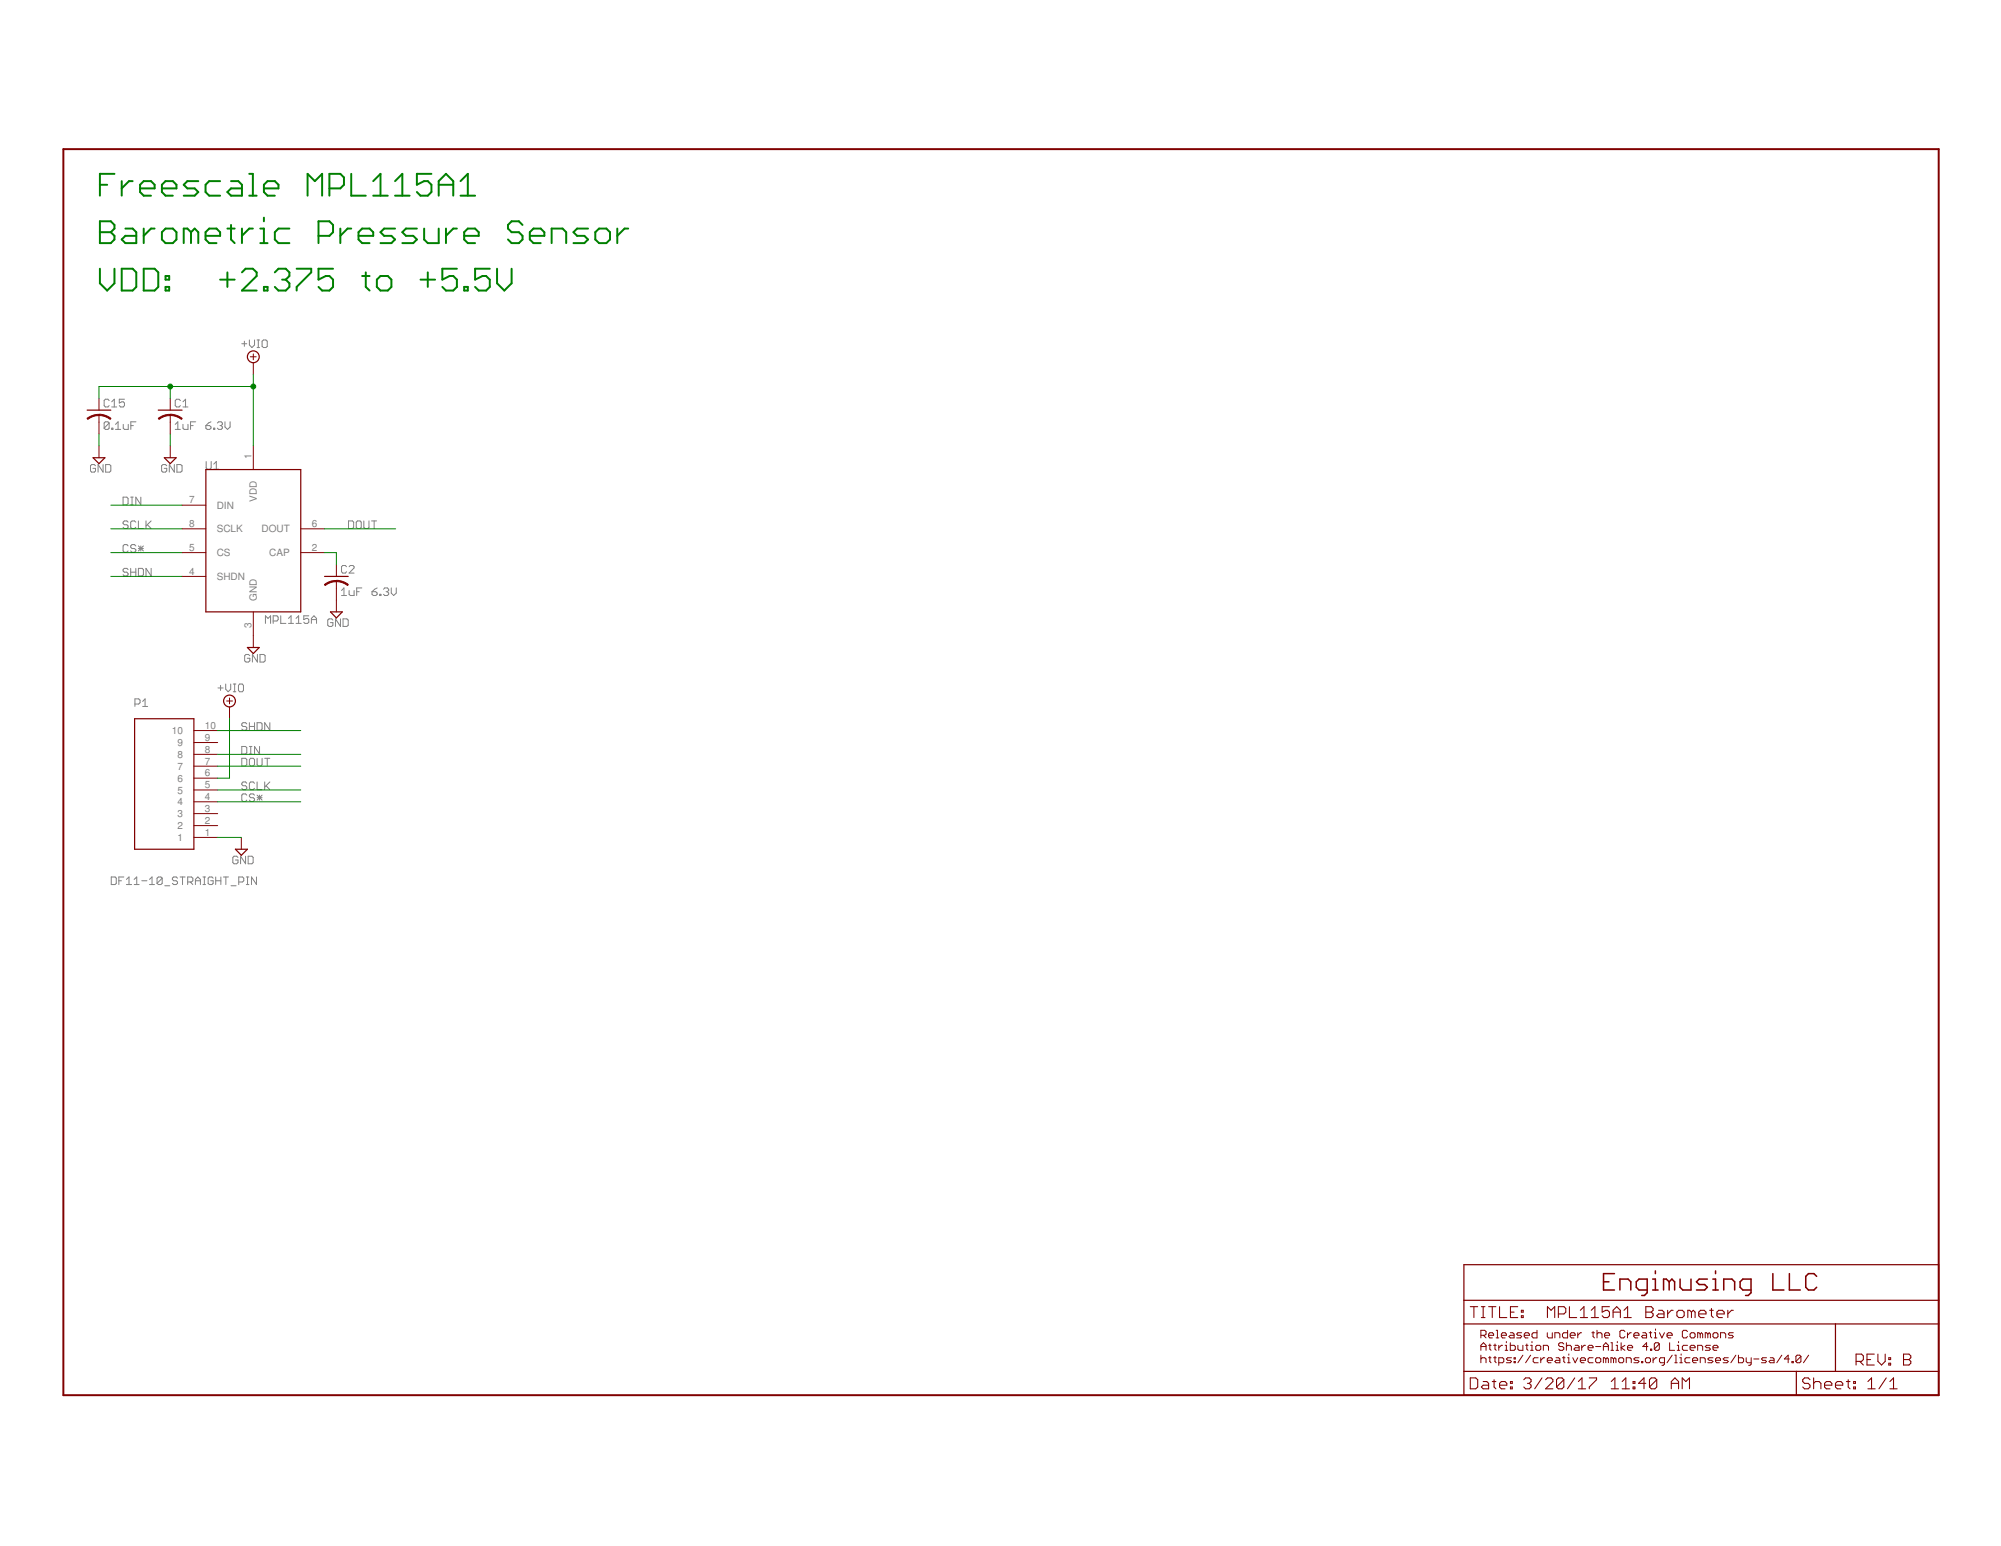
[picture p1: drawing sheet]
<svg xmlns="http://www.w3.org/2000/svg" width="279mm" height="216mm" viewBox="0 0 279 216" stroke-linecap="round" stroke-linejoin="round" font-family="sans-serif">
<defs><g id="words">
<g font-size="1.4" fill="#808080">
<text x="35.1" y="64" transform="rotate(-90 35.1 64)">1</text>
<text x="26.4" y="70.3">7</text>
<text x="30.3" y="71">DIN</text>
<text x="35.9" y="70" transform="rotate(-90 35.9 70)">VDD</text>
<text x="26.4" y="76.9">5</text>
<text x="26.4" y="73.6">8</text>
<text x="30.3" y="77.7">CS</text>
<text x="30.3" y="74.4">SCLK</text>
<text x="36.5" y="74.4">DOUT</text>
<text x="37.6" y="77.7">CAP</text>
<text x="43.5" y="76.9">2</text>
<text x="43.5" y="73.6">6</text>
<text x="26.4" y="80.3">4</text>
<text x="30.3" y="81">SHDN</text>
<text x="35.9" y="83.9" transform="rotate(-90 35.9 83.9)">GND</text>
<text x="35.1" y="87.8" transform="rotate(-90 35.1 87.8)">3</text>
<text x="28.6" y="101.8">10</text>
<text x="24" y="102.5">10</text>
<text x="24.8" y="107.5">7</text>
<text x="24.8" y="105.8">8</text>
<text x="24.8" y="104.2">9</text>
<text x="28.6" y="106.8">7</text>
<text x="28.6" y="105.1">8</text>
<text x="28.6" y="103.5">9</text>
<text x="24.8" y="112.5">4</text>
<text x="24.8" y="110.8">5</text>
<text x="24.8" y="109.2">6</text>
<text x="28.6" y="113.4">3</text>
<text x="28.6" y="111.7">4</text>
<text x="28.6" y="110.1">5</text>
<text x="28.6" y="108.4">6</text>
<text x="24.8" y="117.4">1</text>
<text x="24.8" y="115.8">2</text>
<text x="24.8" y="114.1">3</text>
<text x="28.6" y="116.7">1</text>
<text x="28.6" y="115.1">2</text>
</g>
</g></defs>
<g fill="none" stroke="#808080" stroke-width=".14">
<path d="M15.2 59.1v.7l-.1 .2h-.4l-.2-.2M15.2 59.1l-.1-.2h-.4l-.2 .2v.7M15.2 55.9l-.1-.1h-.4l-.2 .1v.7l.2 .2h.4l.1-.2M15.2 59.1l-.7 .7M15.6 59.8h.2v.2h-.2zM15.6 56.8h.7M15.6 56.1l.4-.3v1M16.1 60h.7M16.1 59.3l.4-.4v1.1M17.2 59.3v.5l.2 .2h.5v-.7M17.4 55.8h-.7v.5l.3-.2h.2l.2 .2v.3l-.2 .2h-.4l-.1-.2M18.3 59.4h.3"/>
<path d="M19 58.9h-.7v1.1M24.5 59.3l.3-.4v1.1M24.5 60h.7M25.2 55.9l-.2-.1h-.3l-.2 .1v.7l.2 .2h.3l.2-.2M25.5 59.3v.5l.2 .2h.5v-.7M25.5 56.8h.7M25.5 56.1l.4-.3v1M26.6 59.4h.4M27.3 58.9h-.7v1.1M28.7 59.4h.6l.2 .2v.2l-.2 .2h-.4l-.2-.2zM29.5 58.9l-.4 .2-.4 .3M29.8 59.8h.2v.2h-.2z"/>
<path d="M30.4 59.1l.1-.2h.4l.2 .2v.2l-.2 .1M30.7 59.4h.2M30.9 59.4l.2 .2v.2l-.2 .2h-.4l-.1-.2M31.4 58.9v.7l.4 .4 .3-.4v-.7M33.8 48h.7M34.1 47.6v.8M34.8 47.5v.7l.4 .3 .3-.3v-.7M35.9 48.5h.3M35.9 47.5h.3M36.1 47.5v1M36.6 47.6l.2-.1h.3l.2 .1v.8l-.2 .1h-.3l-.2-.1zM13.3 65l-.1-.1h-.4l-.2 .1v.8l.2 .1h.4l.1-.1v-.4h-.3"/>
<path d="M14.4 64.9v1l-.7-1v1M14.8 64.9h.5l.2 .1v.8l-.2 .1h-.5zM17.2 69.4h.5l.2 .2v.7l-.2 .2h-.5zM17.9 72.9l-.2-.2h-.3l-.2 .2v.2l.2 .2h.3l.2 .1v.2l-.2 .2h-.3l-.2-.2M17.9 76.2l-.2-.1h-.3l-.2 .1v.7l.2 .2h.3l.2-.2M17.9 79.5l-.2-.1h-.3l-.2 .1v.2l.2 .2h.3l.2 .2v.2l-.2 .1h-.3l-.2-.1M18.2 79.4v1M18.2 70.5h.4M18.2 69.4h.4M18.2 79.9h.8M18.4 69.4v1.1M19 72.9l-.2-.2h-.4l-.2 .2v.7l.2 .2h.4l.2-.2"/>
<path d="M19 76.2l-.2-.1h-.4l-.2 .1v.2l.2 .2h.4l.2 .2v.1l-.2 .2h-.4l-.2-.2M19 79.4v1M19.3 72.7v1.1h.7M19.3 79.4h.6l.1 .1v.8l-.1 .1h-.6zM19.3 76.6h.7M19.3 76.2l.7 .7M19.7 69.4v1.1l-.7-1.1v1.1M19.7 76.2v.7M20 76.2l-.7 .7M20.4 72.7v1.1M20.6 73.3l.5 .5M21.1 79.4v1l-.7-1v1"/>
<path d="M21.1 72.7l-.7 .7M23.3 65l-.2-.1h-.3l-.2 .1v.8l.2 .1h.3l.2-.1v-.4h-.4M24.3 64.9v1l-.7-1v1M24.7 64.9h.5l.2 .1v.8l-.2 .1h-.5zM28.8 64.5v.8l.2 .2h.3l.2-.2v-.8M29.8 65.5h.8M29.8 64.8l.4-.3v1M48.4 79.1l-.2-.1h-.3l-.2 .1v.7l.2 .2h.3l.2-.2M48.7 72.7h.5l.2 .2v.7l-.2 .2h-.5zM48.7 79.1l.2-.1h.4l.1 .1v.2l-.7 .7h.7M49.9 72.7h.4l.1 .2v.7l-.1 .2h-.4l-.2-.2v-.7zM50.8 72.7v.9l.2 .2h.4l.1-.2v-.9"/>
<path d="M51.9 72.7h.7M52.2 72.7v1.1M18.8 98.3h.6l.2-.2v-.3l-.2-.2h-.6v1.1M19.9 98l.4-.4v1.1M19.9 98.7h.7M30.4 96.1h.8M30.8 95.7v.7M31.5 95.5v.7l.4 .4 .3-.4v-.7M32.6 96.6h.3M32.6 95.5h.3M32.8 95.5v1.1M33.5 95.5h.3l.2 .2v.7l-.2 .2h-.3l-.2-.2v-.7z"/>
<path d="M34.9 91.6l-.2-.2h-.3l-.2 .2v.7l.2 .2h.3l.2-.2v-.4h-.4M35.9 91.4v1.1l-.7-1.1v1.1M36.3 91.4h.5l.2 .2v.7l-.2 .2h-.5zM37.1 87.1v-1.1l.3 .4 .4-.4v1.1M38.1 86.7h.6l.1-.2v-.3l-.1-.2h-.6v1.1M39.2 86v1.1h.7M40.3 87.1h.7M40.3 86.4l.3-.4v1.1M41.3 87.1h.8M41.3 86.4l.4-.4v1.1M43.1 86h-.7v.5l.4-.1h.1l.2 .1v.4l-.2 .2h-.3l-.2-.2M43.5 87.1v-.7l.3-.4 .4 .4v.7"/>
<path d="M43.5 86.5h.7M46.5 86.6l-.2-.2h-.3l-.2 .2v.7l.2 .2h.3l.2-.2v-.3h-.4M47.5 86.4v1.1l-.7-1.1v1.1M47.7 82.5l.3-.4v1.1M47.7 83.2h.7M47.9 86.4h.5l.2 .2v.7l-.2 .2h-.5zM48.7 82.5v.5l.2 .2h.5v-.7M49.8 82.6h.4M50.5 82.1h-.7v1.1M51.9 82.6h.6l.2 .2v.2l-.2 .2h-.4l-.2-.2zM52.7 82.1l-.8 .5M53 83h.2v.2h-.2z"/>
<path d="M53.6 82.3l.1-.2h.4l.2 .2v.2l-.2 .1M53.9 82.6h.2M54.1 82.6l.2 .2v.2l-.2 .2h-.4l-.1-.2M54.6 82.1v.7l.4 .4 .3-.4v-.7M33.2 119.7l-.2-.1h-.3l-.2 .1v.8l.2 .1h.3l.2-.1v-.4h-.3M33.8 104.2h.5l.2 .2v.7l-.2 .2h-.5zM33.8 105.9h.5l.2 .2v.7l-.2 .2h-.5zM34.3 119.6v1l-.7-1v1M34.5 101.1l-.2-.2h-.4l-.1 .2v.2l.1 .2h.4l.2 .1v.2l-.2 .2h-.4l-.1-.2M34.5 109.4l-.2-.2h-.4l-.1 .2v.2l.1 .1h.4l.2 .2v.2l-.2 .2h-.4l-.1-.2M34.5 111l-.2-.1h-.4l-.1 .1v.7l.1 .2h.4l.2-.2M34.6 119.6h.6l.1 .1v.8l-.1 .1h-.6z"/>
<path d="M34.8 100.9v1.1M34.8 106.1l.2-.2h.3l.2 .2v.7l-.2 .2h-.3l-.2-.2zM34.8 105.3h.4M34.8 104.2h.4M34.8 101.5h.7M35 104.2v1.1M35.5 109.4l-.2-.2h-.3l-.2 .2v.7l.2 .2h.3l.2-.2M35.5 111l-.2-.1h-.3l-.2 .1v.2l.2 .2h.3l.2 .2v.1l-.2 .2h-.3l-.2-.2M35.5 100.9v1.1M35.9 100.9h.5l.2 .2v.7l-.2 .2h-.5zM35.9 105.9v.9l.2 .2h.3l.2-.2v-.9M35.9 109.2v1.1h.7"/>
<path d="M35.9 111.4h.7M35.9 111l.7 .7M36.2 104.2v1.1l-.7-1.1v1.1M36.2 111v.7M36.6 111l-.7 .7M37 109.2v1.1M37 105.9h.7M37.1 109.7l.6 .6M37.3 105.9v1.1M37.7 100.9v1.1l-.7-1.1v1.1M37.7 109.2l-.7 .7M15.5 122.5h.6l.1 .1v.8l-.1 .1h-.6z"/>
<path d="M16.6 123h.4M17.3 122.5h-.7v1M17.7 123.5h.7M17.7 122.8l.3-.3v1M18.7 123.5h.7M18.7 122.8l.4-.3v1M19.8 123h.7M20.9 123.5h.7M20.9 122.8l.3-.3v1M22.6 122.6v.8l-.1 .1h-.4l-.2-.1M22.6 122.6l-.1-.1h-.4l-.2 .1v.8M22.6 122.6l-.7 .8"/>
<path d="M23 123.7h.7M24.8 122.6l-.2-.1h-.3l-.2 .1v.2l.2 .2h.3l.2 .2v.2l-.2 .1h-.3l-.2-.1M25.1 122.5h.7M25.5 122.5v1M26.2 123.2h.5l.2-.2v-.4l-.2-.1h-.5v1M26.6 123.2l.3 .3M27.3 123h.7M27.3 123.5v-.7l.3-.3 .4 .3v.7M28.3 123.5h.4M28.3 122.5h.4M28.5 122.5v1M29.8 122.6l-.2-.1h-.4l-.1 .1v.8l.1 .1h.4l.2-.1v-.4h-.4"/>
<path d="M30.1 123h.7M30.1 122.5v1M30.8 122.5v1M31.2 122.5h.7M31.5 122.5v1M32.3 123.7h.7M33.3 123.2h.6l.1-.2v-.4l-.1-.1h-.6v1M34.4 123.5h.4M34.4 122.5h.4M34.6 122.5v1M35.8 122.5v1l-.7-1v1"/>
</g>
<path d="M8.8 20.8h261.9v174h-261.9z" fill="none" stroke="#800000" stroke-width=".28"/>
<g fill="none" stroke="#800000" stroke-width=".17">
<path d="M12.2 57.3h3.3M22.1 57.3h3.3M13 63.9h1.6l-.8 .8zM22.9 63.9h1.7l-.8 .8zM28.7 65.6h13.3v19.8h-13.3zM34.5 90.4h1.7l-.8 .9zM45.3 80.5h3.3M46.1 85.4h1.7l-.8 .9zM18.8 100.4h8.3v18.2h-8.3zM32.9 118.6h1.6l-.8 .8zM204.4 176.6h66.3v18.2h-66.3zM204.4 184.9h66.3"/>
<path d="M204.4 191.5h66.3M204.4 181.6h66.3M250.8 191.5v3.3M256.3 184.9v6.6"/>
<circle cx="35.4" cy="49.8" r=".83"/>
<circle cx="32" cy="97.9" r=".83"/>
</g>
<g fill="none" stroke="#800000" stroke-width=".14">
<path d="M13.8 55.6v1.7M13.8 58v2.6M23.8 55.6v1.7M23.8 58v2.6M34.9 49.8h.9M35.4 49.4v.8M35.4 50.7v1.6M13.8 62.3v1.6M23.8 62.3v1.6M25.4 77.2h3.3M25.4 70.5h3.3M25.4 73.9h3.3"/>
<path d="M35.4 62.3v3.3M42 77.2h3.3M42 73.9h3.3M47 78.8v1.7M25.4 80.5h3.3M31.6 97.9h.9M32 97.5v.8M32 98.7v1.7M35.4 85.4v5M47 81.2v4.2M27.1 116.9h3.3M27.1 115.3h3.3"/>
<path d="M27.1 113.6h3.3M27.1 112h3.3M27.1 110.3h3.3M27.1 108.7h3.3M27.1 107h3.3M27.1 105.3h3.3M27.1 103.7h3.3M27.1 102h3.3M33.7 116.9v1.7M206.8 186.5h.5l.2-.2v-.4l-.2-.1h-.5v1M206.8 188.6v-.7l.3-.4 .4 .4v.7M206.8 189.3v1"/>
<path d="M206.8 189.8l.1-.2h.4l.2 .2v.5M206.8 188h.7M207.1 186.5l.4 .3M207.9 186.5h.7v-.2l-.2-.2h-.4l-.1 .2v.3l.1 .2h.4M207.9 187.9h.3M207.9 189.6h.3M208 187.7v.7l.2 .2M208 189.4v.7l.2 .2M208.6 187.9h.3M208.6 189.6h.3M208.7 187.7v.7l.2 .2M208.7 189.4v.7l.2 .2"/>
<path d="M208.9 185.8h.2v1M208.9 186.8h.4M209.3 187.9v.7M209.3 190.3h.5l.2-.2v-.3l-.2-.2h-.5v1.1M209.6 186.5h.7v-.2l-.1-.2h-.4l-.2 .2v.3l.2 .2h.4M209.8 187.9h-.2l-.3 .3M210.2 187.9h.1v.7M210.2 188.6h.3M210.3 187.3v.2M210.9 186.1h.3l.2 .2v.5h-.5l-.2-.2 .2-.1h.5M210.9 187.5v1.1h.5l.2-.2v-.4l-.2-.1h-.5M211.1 189.6h-.6l-.2 .2 .2 .2h.4l.2 .1-.2 .2h-.6"/>
<path d="M211.4 189.6h.2v.2h-.2zM211.4 190.1h.2v.2h-.2zM211.9 187.9v.5l.2 .2h.5v-.7M212.5 186.1h-.6l-.1 .2 .1 .2h.4l.2 .1-.2 .2h-.5M212.6 189.3l-.7 1M212.8 186.5h.8v-.2l-.2-.2h-.4l-.2 .2v.3l.2 .2h.4M213 187.9h.4M213.2 187.7v.7l.2 .2M213.7 187.9h.2v.7M213.7 188.6h.4M213.7 189.3l-.7 1M213.9 187.3v.2"/>
<path d="M214.6 185.8v1h-.5l-.2-.2v-.3l.2-.2h.5M214.6 187.9h.4l.1 .1v.4l-.1 .2h-.4l-.2-.2v-.4zM214.8 189.6h-.6l-.1 .2v.3l.1 .2h.6M215.1 189.6v.7M215.5 188.6v-.7h.5l.2 .1v.6M215.7 189.6h-.2l-.4 .4M216 186.1v.5l.2 .2h.5v-.7M216 190h.7v-.2l-.1-.2h-.4l-.2 .2v.3l.2 .2h.4M217.1 186.8v-.7h.5l.2 .2v.5M217.3 189.6h.3l.2 .2v.5h-.5l-.2-.2 .2-.1h.5M218.2 189.6h.3M218.4 187.7l-.2-.2h-.4l-.2 .2v.2l.2 .1h.4l.2 .2v.2l-.2 .2h-.4l-.2-.2"/>
<path d="M218.4 189.4v.7l.1 .2M218.7 188l.2-.1h.3l.2 .1v.6M218.7 187.5v1.1M218.9 185.8v1h-.5l-.2-.2v-.3l.2-.2h.5M218.9 189.6h.2v.7M218.9 190.3h.3M219.1 189.1v.2M219.2 186.5h.7v-.2l-.1-.2h-.4l-.2 .2v.3l.2 .2h.4M219.6 189.6l.3 .7 .4-.7M219.9 187.9h.4l.2 .1v.6h-.6l-.1-.2 .1-.2h.6M220.3 186.1v.7M220.7 190h.7v-.2l-.2-.2h-.3l-.2 .2v.3l.2 .2h.3"/>
<path d="M220.8 186.1h-.1l-.4 .4M220.9 187.9v.7M221.4 187.9h-.2l-.3 .3M221.7 188.2h.7v-.2l-.1-.1h-.4l-.2 .1v.4l.2 .2h.4M222.3 186.1h.3M222.4 185.9v.7l.2 .2M222.4 189.6h-.5l-.2 .2v.3l.2 .2h.5M222.8 188h.7M223 189.6h.3l.2 .2v.3l-.2 .2h-.3l-.2-.2v-.3zM223 186.3l.2-.2h.3l.2 .2v.5M223 185.8v1M223.9 188h.7"/>
<path d="M223.9 188.6v-.7l.3-.4 .4 .4v.7M224 186.5h.7v-.2l-.1-.2h-.4l-.2 .2v.3l.2 .2h.4M224.2 189.8l-.2-.2h-.1v.7M224.2 189.8l.2-.2 .2 .2v.5M224.2 189.8v.5M224.9 188.6h.4M224.9 187.5h.2v1.1M225.3 189.8l-.2-.2h-.2v.7M225.3 189.8v.5M225.3 189.8l.2-.2 .1 .2v.5M225.7 187.9h.1v.7M225.7 188.6h.3"/>
<path d="M225.8 187.3v.2M226.2 189.6h.3l.2 .2v.3l-.2 .2h-.3l-.2-.2v-.3zM226.4 187.5v1.1M226.9 185.9l-.2-.1h-.3l-.2 .1v.7l.2 .2h.3l.2-.2M226.9 187.9l-.5 .3 .5 .4M227.1 190.3v-.7h.5l.2 .2v.5M227.2 186.1v.7M227.2 188.2h.8v-.2l-.2-.1h-.4l-.2 .1v.4l.2 .2h.4M227.8 186.1h-.2l-.4 .4M228.1 186.5h.8v-.2l-.2-.2h-.4l-.2 .2v.3l.2 .2h.4M228.9 189.6h-.6l-.2 .2 .2 .2h.4l.2 .1-.2 .2h-.6M229.2 190.1h.2v.2h-.2z"/>
<path d="M229.4 186.1h.3l.2 .2v.5h-.5l-.2-.2 .2-.1h.5M229.7 189.8l.2-.2h.4l.2 .2v.3l-.2 .2h-.4l-.2-.2zM230.1 188h-.7l.5-.5v1.1M230.3 186.1h.3M230.5 185.9v.7l.1 .2M230.5 188.4h.1v.2h-.1zM230.8 189.6v.7M231 186.8h.4M231 186.1h.2v.7M231.2 185.6v.2M231.4 189.6h-.2l-.4 .4M231.7 187.7v.7l-.2 .2h-.3l-.2-.2"/>
<path d="M231.7 187.7l-.2-.2h-.3l-.2 .2v.7M231.7 187.7l-.7 .7M231.7 186.1l.4 .7 .3-.7M232.4 190.3h-.5l-.2-.2v-.3l.2-.2h.5v.9l-.2 .2h-.1M232.8 186.5h.7v-.2l-.2-.2h-.3l-.2 .2v.3l.2 .2h.3M233.1 187.5v1.1h.7M233.5 189.3l-.7 1M233.8 190.3h.4M233.8 189.3h.2v1M234.2 187.9h.2v.7M234.2 188.6h.3M234.4 187.3v.2"/>
<path d="M234.5 189.6h.2v.7M234.5 190.3h.4M234.7 189.1v.2M235.6 185.9l-.2-.1h-.3l-.2 .1v.7l.2 .2h.3l.2-.2M235.6 187.9h-.5l-.2 .1v.4l.2 .2h.5M236 189.6h-.6l-.1 .2v.3l.1 .2h.6M236 188.2h.7v-.2l-.2-.1h-.3l-.2 .1v.4l.2 .2h.3M236.2 186.1h.3l.2 .2v.3l-.2 .2h-.3l-.2-.2v-.3zM236.3 190h.7v-.2l-.1-.2h-.4l-.2 .2v.3l.2 .2h.4M237 188.6v-.7h.6l.1 .1v.6M237.4 186.3l-.2-.2h-.2v.7M237.4 186.3v.5"/>
<path d="M237.4 190.3v-.7h.5l.2 .2v.5M237.4 186.3l.2-.2 .1 .2v.5M238.5 186.3l-.2-.2h-.2v.7M238.5 186.3v.5M238.5 186.3l.2-.2 .1 .2v.5M238.8 187.9h-.5l-.2 .1 .2 .2h.4l.1 .2-.1 .2h-.6M239.2 188.2h.7v-.2l-.2-.1h-.3l-.2 .1v.4l.2 .2h.3M239.2 189.6h-.5l-.2 .2 .2 .2h.3l.2 .1-.2 .2h-.5M239.4 186.1h.3l.2 .2v.3l-.2 .2h-.3l-.2-.2v-.3zM239.5 190h.7v-.2l-.1-.2h-.4l-.2 .2v.3l.2 .2h.4M240.2 186.8v-.7h.6l.2 .2v.5M241.3 189.6h-.5l-.2 .2 .2 .2h.3l.2 .1-.2 .2h-.5"/>
<path d="M242 186.1h-.5l-.2 .2 .2 .2h.4l.1 .1-.1 .2h-.6M242.4 189.3l-.7 1M242.7 189.3v1h.6l.2-.2v-.3l-.2-.2h-.6M243.8 189.6v.5l.2 .2h.5M244.5 189.6v.9l-.2 .2h-.1M244.9 189.8h.7M246.7 189.6h-.6l-.1 .2 .1 .2h.4l.2 .1-.2 .2h-.5M247.2 189.6h.3l.2 .2v.5h-.5l-.2-.2 .2-.1h.5M248.8 189.3l-.7 1M249.9 189.8h-.7l.5-.5v1M250.2 190.1h.2v.2h-.2zM251.5 189.4v.7l-.2 .2h-.4l-.1-.2"/>
<path d="M251.5 189.4l-.2-.1h-.4l-.1 .1v.7M251.5 189.4l-.7 .7M252.5 189.3l-.7 1"/>
</g>
<g fill="#800000" stroke="#800000" stroke-width=".14">
<path d="M23.8 57.8a2.7 2.7 0 0 1 1.6 .6l-.1 .2a2.64 2.64 0 0 0-1.5-.6z" fill-rule="evenodd"/>
<path d="M22.1 58.4a2.6 2.6 0 0 1 1.7-.5v.1a2.45 2.45 0 0 0-1.6 .6z" fill-rule="evenodd"/>
<path d="M47 81a2.6 2.6 0 0 1 1.6 .6l-.1 .2a2.64 2.64 0 0 0-1.5-.6z" fill-rule="evenodd"/>
<path d="M45.3 81.6a2.43 2.43 0 0 1 1.7-.5v.1a2.45 2.45 0 0 0-1.6 .6z" fill-rule="evenodd"/>
<path d="M13.8 57.8a2.6 2.6 0 0 1 1.7 .6l-.1 .2a2.64 2.64 0 0 0-1.6-.6z" fill-rule="evenodd"/>
<path d="M12.1 58.4a2.75 2.75 0 0 1 1.7-.5v.1a2.45 2.45 0 0 0-1.5 .6z" fill-rule="evenodd"/>
</g>
<g fill="none" stroke="#800000" stroke-width=".15">
<path d="M205.3 192.4h.8l.2 .3v1l-.2 .3h-.8zM205.3 182.5h1M205.8 182.5v1.5M206.8 182.5h.5M206.8 184h.5M207.1 192.9h.5l.3 .3v.8h-.8l-.3-.3 .3-.3h.8M207.1 182.5v1.5M207.9 182.5h1M208.4 192.9h.5M208.4 182.5v1.5M208.6 192.7v1l.3 .3M209.4 193.4h1v-.2l-.3-.3h-.5l-.2 .3v.5l.2 .3h.5"/>
<path d="M209.4 182.5v1.5h1M210.9 193.7h.3v.3h-.3zM210.9 192.9h.3v.3h-.3zM210.9 183.2h.5M211.9 182.5h-1v1.5h1M212.4 183.7h.3v.3h-.3zM212.4 183h.3v.2h-.3zM212.8 192.7l.2-.3h.5l.3 .3v.2l-.3 .3M213.3 193.2h.2M213.5 193.2l.3 .2v.3l-.3 .3h-.5l-.2-.3M215.3 192.4l-1 1.6M215.8 192.7l.3-.3h.5l.2 .3v.2l-1 1.1h1"/>
<path d="M216.1 184v-1.5l.5 .5 .5-.5v1.5M217.6 183.5h.8l.2-.3v-.5l-.2-.2h-.8v1.5M218.4 192.7v1l-.3 .3h-.5l-.3-.3M218.4 192.7l-.3-.3h-.5l-.3 .3v1M218.4 192.7l-1.1 1M219.1 182.5v1.5h1.1M219.9 192.4l-1 1.6M220.4 194h1M220.4 192.9l.5-.5v1.6M220.7 184h1M220.7 183l.5-.5v1.5M221.9 192.4h1v.3l-1 1v.3"/>
<path d="M222.2 184h1M222.2 183l.5-.5v1.5M224.7 182.5h-1v.7l.5-.2h.3l.2 .2v.5l-.2 .3h-.5l-.3-.3M225 194h1M225 192.9l.5-.5v1.6M225.2 183.2h1.1M225.2 184v-1l.5-.5 .6 .5v1M226.5 194h1M226.5 192.9l.5-.5v1.6M226.8 184h1M226.8 183l.5-.5v1.5M228 193.7h.3v.3h-.3z"/>
<path d="M228 192.9h.3v.3h-.3zM229.8 193.2h-1l.8-.8v1.6M229.8 182.5h.8l.2 .2v.3l-.2 .2 .2 .3v.2l-.2 .3h-.8zM229.8 183.2h.8M231.3 192.7v1l-.2 .3h-.5l-.3-.3M231.3 192.7l-.2-.3h-.5l-.3 .3v1M231.3 192.7l-1 1M231.6 183h.5l.2 .2v.8h-.7l-.3-.3 .3-.2h.7M232.9 183v1M233.4 193.2h1M233.4 194v-1.1l.5-.5 .5 .5v1.1M233.6 183h-.2l-.5 .5"/>
<path d="M234.4 183h.5l.3 .2v.5l-.3 .3h-.5l-.3-.3v-.5zM234.9 194v-1.6l.5 .5 .5-.5v1.6M236.2 183.2l-.3-.2h-.2v1M236.2 183.2v.8M236.2 183.2l.2-.2 .3 .2v.8M237.2 183.5h1v-.3l-.2-.2h-.6l-.2 .2v.5l.2 .3h.6M238.7 183h.5M239 182.7v1l.2 .3M239.7 183.5h1v-.3l-.2-.2h-.5l-.3 .2v.5l.3 .3h.5M241.3 183v1M242 183h-.2l-.5 .5M252.7 192.7l-.2-.3h-.5l-.3 .3v.2l.3 .3h.5l.2 .2v.3l-.2 .3h-.5l-.3-.3"/>
<path d="M253.2 193.2l.3-.3h.5l.3 .3v.8M253.2 192.4v1.6M254.8 193.4h1v-.2l-.3-.3h-.5l-.2 .3v.5l.2 .3h.5M256.3 193.4h1v-.2l-.3-.3h-.5l-.2 .3v.5l.2 .3h.5M257.8 192.9h.5M258.1 192.7v1l.2 .3M258.8 193.7h.3v.3h-.3zM258.8 192.9h.3v.3h-.3zM259.2 190.1h.7l.3-.2v-.5l-.3-.3h-.7v1.5M259.7 190.1l.5 .5M260.7 189.9h.5M260.8 194h1"/>
<path d="M260.8 192.9l.5-.5v1.6M261.7 189.1h-1v1.5h1M262.2 189.1v1l.5 .5 .5-.5v-1M263.4 192.4l-1 1.6M263.7 190.4h.3v.2h-.3zM263.7 189.6h.3v.3h-.3zM263.9 194h1M263.9 192.9l.5-.5v1.6M265.8 189.1h.8l.2 .3v.2l-.2 .3 .2 .2v.3l-.2 .2h-.8zM265.8 189.9h.8"/>
</g>
<g fill="none" stroke="#800000" stroke-width=".21">
<path d="M223.9 179h.8M225.4 177.9h-1.5v2.2h1.5M230.8 178.6h.3v1.5M231.1 177.5v.4M233.1 179l-.4-.4h-.4v1.5M233.1 179v1.1M233.1 179l.3-.4 .4 .4v1.1M234.6 178.6v1.2l.4 .3h1.1v-1.5M238.4 178.6h-1.1l-.4 .4 .4 .4h.7l.4 .4-.4 .3h-1.1M239.2 178.6h.3v1.5M239.5 177.5v.4M247.5 177.9v2.2h1.6"/>
<path d="M249.9 177.9v2.2h1.5M253.7 178.2l-.4-.3h-.8l-.4 .3v1.6l.4 .3h.8l.4-.3M226.2 180.1v-1.5h1.1l.4 .4v1.1M230 180.1h-1.1l-.4-.3v-.8l.4-.4h1.1v1.9l-.4 .4h-.4M230.8 180.1h.7M239.2 180.1h.7M240.7 180.1v-1.5h1.1l.4 .4v1.1M244.5 180.1h-1.1l-.4-.3v-.8l.4-.4h1.1v1.9l-.4 .4h-.4"/>
</g>
<g fill="none" stroke="#008000" stroke-width=".28">
<path d="M13.9 30.9h1.6l.5 .5v.5l-.5 .5 .5 .5v.5l-.5 .6h-1.6zM13.9 37.5v2.1l1.1 1 1-1v-2.1M13.9 25.8h1.1M13.9 32.4h1.6M16 24.3h-2.1v3M17 25.3v2M17 37.5h1.5l.5 .5v2.1l-.5 .5h-1.5zM17.5 31.9h1l.5 .5v1.6h-1.5l-.5-.6 .5-.5h1.5M18.5 25.3h-.5l-1 1M19.6 26.3h2v-.5l-.5-.5h-1l-.5 .5v1l.5 .5h1M20.1 31.9v2.1M20.1 37.5h1.5l.5 .5v2.1l-.5 .5h-1.5z"/>
<path d="M21.6 31.9h-.5l-1 1M22.6 26.3h2v-.5l-.5-.5h-1l-.5 .5v1l.5 .5h1M23.1 31.9h1l.5 .5v1l-.5 .6h-1l-.5-.6v-1zM23.1 38.5h.5v.6h-.5zM26.7 32.4l-.5-.5h-.5v2.1M26.7 32.4v1.6M26.7 32.4l.5-.5 .5 .5v1.6M27.7 25.3h-1.5l-.5 .5 .5 .5h1l.5 .5-.5 .5h-1.5M28.7 32.9h2v-.5l-.5-.5h-1l-.5 .5v1l.5 .6h1M30.7 25.3h-1.5l-.5 .5v1l.5 .5h1.5M30.7 39.1h2.1M31.7 31.9h1.1"/>
<path d="M31.7 38v2.1M32.3 25.3h1l.5 .5v1.5h-1.5l-.6-.5 .6-.5h1.5M32.3 31.4v2l.5 .6M33.8 31.9v2.1M33.8 38l.5-.5h1l.5 .5v.5l-2 2.1h2M34.8 24.3h.5v3M34.8 27.3h1M35.3 31.9h-.5l-1 1M36.3 31.9h.6v2.1M36.3 34h1.1M36.9 26.3h2v-.5l-.5-.5h-1l-.5 .5v1l.5 .5h1M36.9 30.4v.5"/>
<path d="M38.4 38l.5-.5h1l.5 .5v.5l-.5 .6M39.4 39.1h.5M39.9 39.1l.5 .5v.5l-.5 .5h-1l-.5-.5M40.4 31.9h-1.5l-.5 .5v1l.5 .6h1.5M41.4 37.5h2.1v.5l-2.1 2.1v.5M42.9 27.3v-3l1.1 1 1-1v3M44.5 32.9h1.5l.5-.5v-1l-.5-.5h-1.5v3.1M46 26.3h1.5l.5-.5v-1l-.5-.5h-1.5v3M46.5 37.5h-2v1.6l1-.6h.5l.5 .6v1l-.5 .5h-1l-.5-.5M47.5 31.9v2.1M49 24.3v3h2.1M49 31.9h-.5l-1 1"/>
<path d="M50.1 32.9h2v-.5l-.5-.5h-1l-.5 .5v1l.5 .6h1M50.6 38.5h1M51.1 38v2.1l.5 .5M52.1 27.3h2M52.1 25.3l1-1v3M53.1 38.5h1l.6 .6v1l-.6 .5h-1l-.5-.5v-1zM55.2 27.3h2M55.2 25.3l1-1v3M55.2 31.9h-1.6l-.5 .5 .5 .5h1.1l.5 .5-.5 .6h-1.6M58.2 31.9h-1.5l-.5 .5 .5 .5h1l.5 .5-.5 .6h-1.5M58.7 39.1h2M59.2 31.9v1.5l.5 .6h1.6v-2.1"/>
<path d="M59.7 38v2.1M60.2 24.3h-2v1.5l1-.5h.5l.5 .5v1l-.5 .5h-1l-.5-.5M61.3 25.8h2M61.3 27.3v-2l1-1 1 1v2M62.3 31.9v2.1M63.8 31.9h-.5l-1 1M63.8 37.5h-2v1.6l1-.6h.5l.5 .6v1l-.5 .5h-1l-.5-.5M64.3 27.3h2M64.3 25.3l1-1v3M64.8 32.9h2v-.5l-.5-.5h-1l-.5 .5v1l.5 .6h1M68.4 37.5h-2.1v1.6l1.1-.6h.5l.5 .6v1l-.5 .5h-1.1l-.5-.5M69.4 37.5v2.1l1 1 1-1v-2.1"/>
<path d="M73 31.4l-.5-.5h-1.1l-.5 .5v.5l.5 .5h1.1l.5 .5v.5l-.5 .6h-1.1l-.5-.6M74 32.9h2v-.5l-.5-.5h-1l-.5 .5v1l.5 .6h1M77 34v-2.1h1.5l.6 .5v1.6M82.1 31.9h-1.5l-.5 .5 .5 .5h1l.5 .5-.5 .6h-1.5M83.1 32.4l.6-.5h1l.5 .5v1l-.5 .6h-1l-.6-.6zM86.2 31.9v2.1M87.7 31.9h-.5l-1 1M23.1 40.1h.5v.5h-.5zM36.9 40.1h.5v.5h-.5zM64.8 40.1h.5v.5h-.5z"/>
</g>
<g fill="none" stroke="#008000" stroke-width=".14">
<path d="M23.8 54v1.6M35.4 54h-21.6v1.6M35.4 52.3v10M13.8 60.6v1.7M15.5 77.2h9.9M15.5 70.5h9.9M15.5 73.9h9.9M23.8 60.6v1.7M45.3 77.2h1.7v1.6M45.3 73.9h9.9M15.5 80.5h9.9M30.4 116.9h3.3"/>
<path d="M30.4 105.3h11.6M30.4 110.3h11.6M30.4 112h11.6M30.4 102h11.6M30.4 107h11.6M32 100.4v8.3h-1.6"/>
</g>
<g fill="#008000" stroke="#008000" stroke-width=".14">
<circle cx="35.4" cy="54" r=".34"/>
<circle cx="23.8" cy="54" r=".34"/>
</g>
<use href="#words"/>
</svg>
